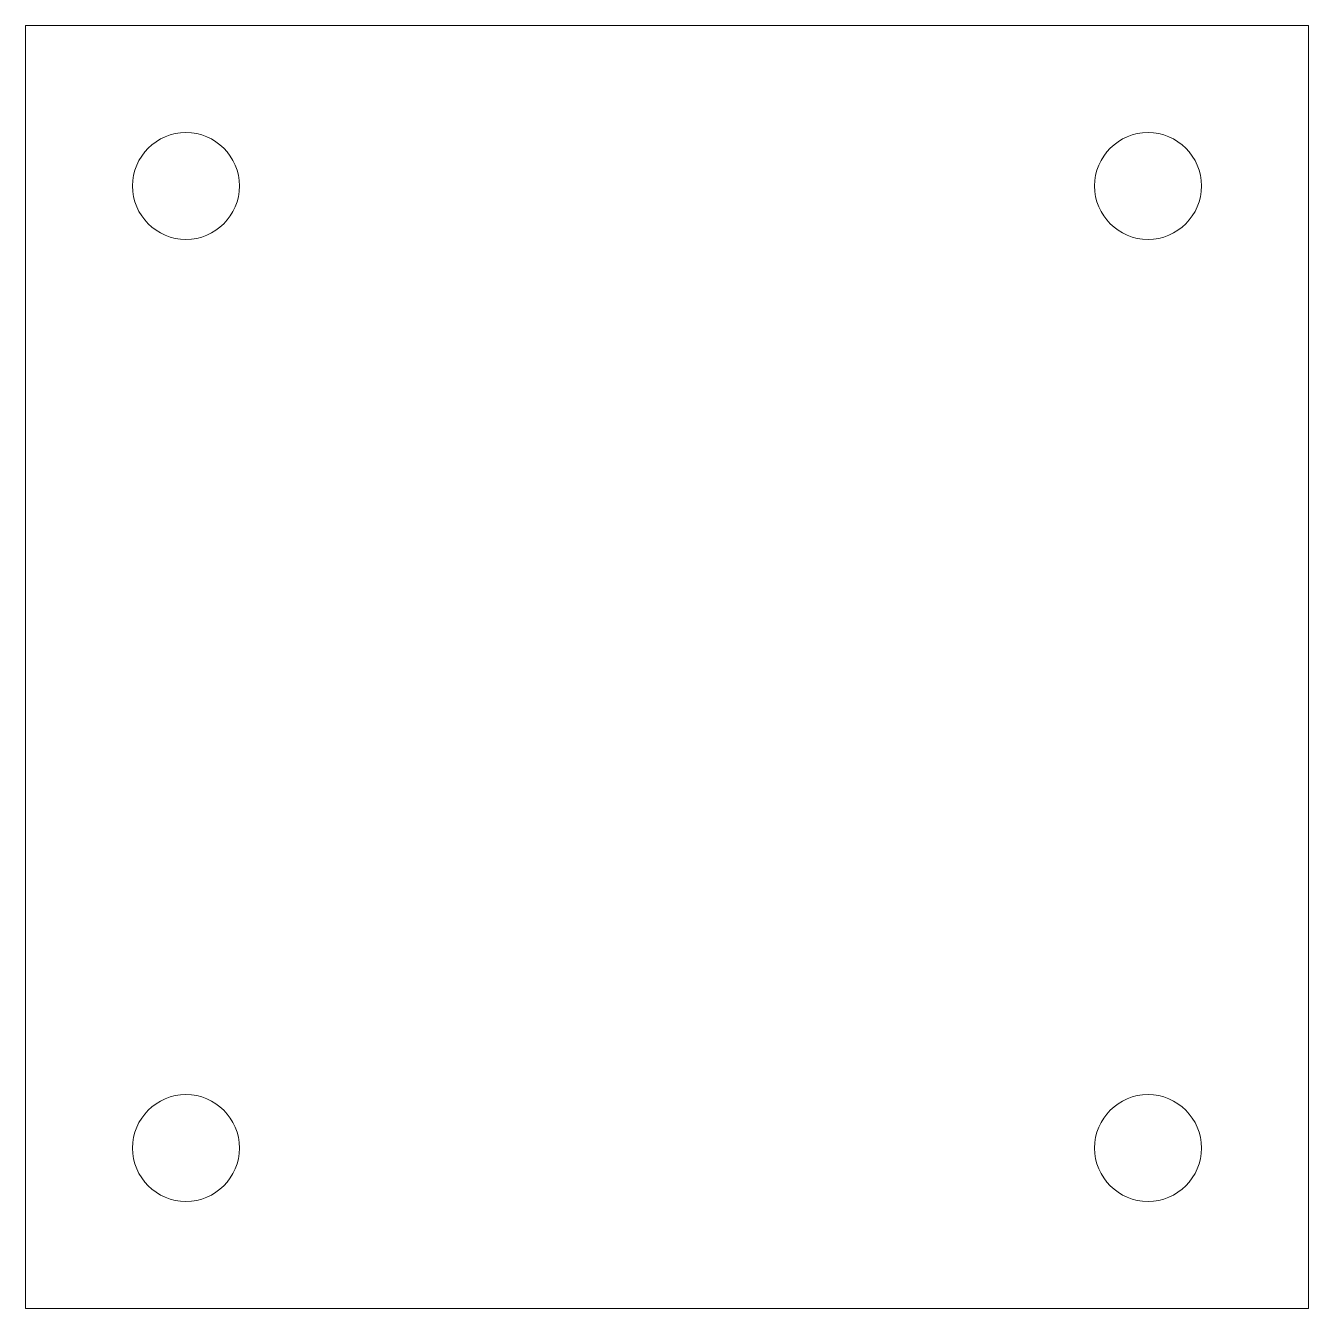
# Model space of a CAD drawing. Header units: millimetres. Extents: x -12 to 12, y -12 to 12.
import ezdxf

# ---------------------------------------------------------------- set-up
doc = ezdxf.new("R2010")
doc.units = ezdxf.units.MM

msp = doc.modelspace()

# ---------------------------------------------------------------- linework, layer by layer
at = {"color": 7, "linetype": 'Continuous', "lineweight": 15}
for p, q in [((-12, 12), (-12, -12)), ((12, 12), (-12, 12)), ((12, -12), (12, 12)), ((-12, -12), (12, -12))]:
    msp.add_line(p, q, dxfattribs=at)
for centre in [(-9, 9), (9, 9), (-9, -9), (9, -9)]:
    msp.add_circle(centre, 1, dxfattribs=at)

doc.saveas('drawing.dxf')
